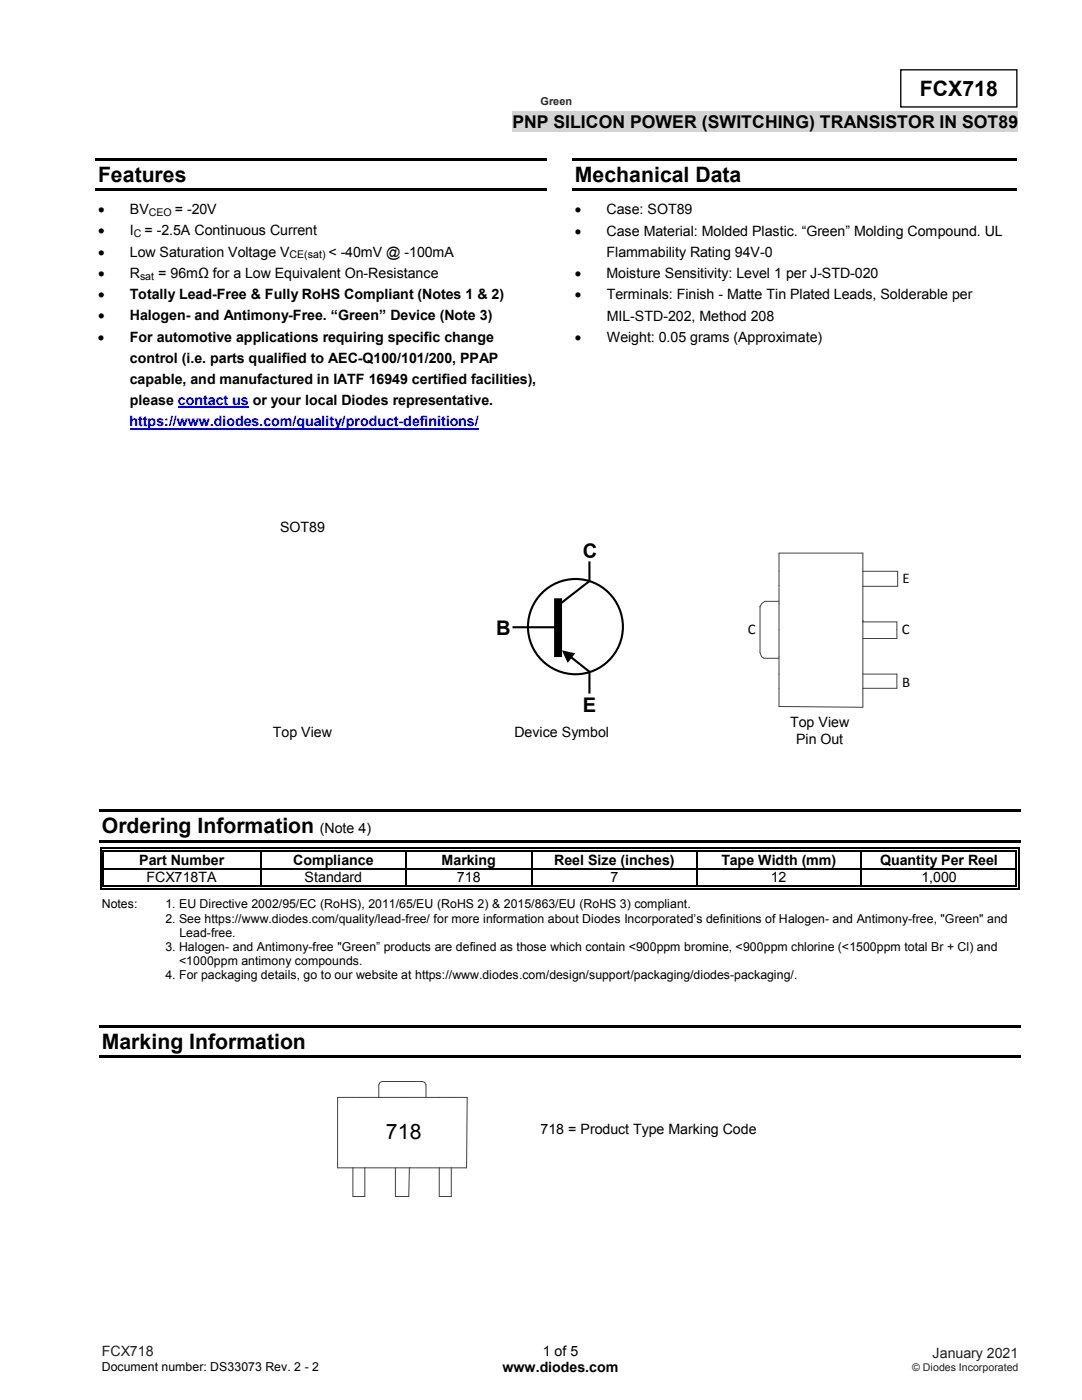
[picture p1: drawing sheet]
<svg xmlns="http://www.w3.org/2000/svg" width="216mm" height="279mm" viewBox="0 0 216 279" stroke-linecap="round" stroke-linejoin="round" font-family="sans-serif">
<defs><g id="words">
<g font-size="4.2">
<text x="183.6" y="19.2">FCX718</text>
<text x="19.6" y="36.3">Features</text>
<text x="114.7" y="36.3">Mechanical Data</text>
<text x="20.3" y="166.3">Ordering Information</text>
<text x="20.3" y="209.3">Marking Information</text>
<text x="77" y="227.3">718</text>
</g>
<g font-size="4">
<text x="116.3" y="111.3">C</text>
<text x="99" y="126.8">B</text>
<text x="116.3" y="142.2">E</text>
</g>
<text font-size="3.5" x="102.2" y="25.5">PNP SILICON POWER (SWITCHING) TRANSISTOR IN SOT89</text>
<g font-size="2.9">
<text x="180.1" y="116.4">E</text>
<text x="149.2" y="126.6">C</text>
<text x="180" y="126.6">C</text>
<text x="180" y="137">B</text>
</g>
<g font-size="2.8">
<text x="19.6" y="42.8">•</text>
<text x="19.6" y="47">•</text>
<text x="25.9" y="42.8">BV</text>
<text x="25.9" y="47">I</text>
<text x="28.8" y="47">= -2.5A Continuous Current</text>
<text x="34.9" y="42.8">= -20V</text>
<text x="114.7" y="42.8">•</text>
<text x="114.7" y="47">•</text>
<text x="121" y="42.8">Case: SOT89</text>
<text x="121" y="47">Case Material: Molded Plastic. “Green” Molding Compound. UL</text>
<text x="19.6" y="51.2">•</text>
<text x="25.9" y="51.2">Low Saturation Voltage V</text>
<text x="65.6" y="51.2">&lt; -40mV @ -100mA</text>
<text x="121" y="51.3">Flammability Rating 94V-0</text>
<text x="19.6" y="55.5">•</text>
<text x="19.6" y="59.7">•</text>
<text x="25.9" y="55.5">R</text>
<text x="25.9" y="59.7">Totally Lead-Free &amp; Fully RoHS Compliant (Notes 1 &amp; 2)</text>
<text x="31.6" y="55.5">= 96mΩ for a Low Equivalent On-Resistance</text>
<text x="114.7" y="55.5">•</text>
<text x="114.7" y="59.7">•</text>
<text x="121" y="55.5">Moisture Sensitivity: Level 1 per J-STD-020</text>
<text x="121.1" y="59.7">Terminals: Finish - Matte Tin Plated Leads, Solderable per</text>
<text x="19.6" y="63.9">•</text>
<text x="25.9" y="63.9">Halogen- and Antimony-Free. “Green” Device (Note 3)</text>
<text x="121.1" y="64">MIL-STD-202, Method 208</text>
<text x="19.6" y="68.2">•</text>
<text x="25.9" y="68.2">For automotive applications requiring specific change</text>
<text x="114.7" y="68.2">•</text>
<text x="121.1" y="68.2">Weight: 0.05 grams (Approximate)</text>
<text x="25.9" y="76.6">capable, and manufactured in IATF 16949 certified facilities),</text>
<text x="25.9" y="72.4">control (i.e. parts qualified to AEC-Q100/101/200, PPAP</text>
<text x="25.9" y="80.9">please contact us or your local Diodes representative.</text>
<text x="55.9" y="106.2">SOT89</text>
<text x="54.4" y="147.1">Top View</text>
<text x="102.7" y="147.1">Device Symbol</text>
<text x="157.6" y="145.2">Top View</text>
<text x="158.8" y="148.5">Pin Out</text>
<text x="63.8" y="166.3">(Note 4)</text>
<text x="27.8" y="172.6">Part Number</text>
<text x="58.5" y="172.6">Compliance</text>
<text x="88.1" y="172.6">Marking</text>
<text x="110.6" y="172.6">Reel Size (inches)</text>
<text x="143.9" y="172.6">Tape Width (mm)</text>
<text x="175.6" y="172.6">Quantity Per Reel</text>
<text x="29.3" y="176.1">FCX718TA</text>
<text x="60.8" y="176.1">Standard</text>
<text x="91.2" y="176.1">718</text>
<text x="121.8" y="176.1">7</text>
<text x="153.8" y="176.1">12</text>
<text x="183.9" y="176.1">1,000</text>
<text x="107.9" y="226.2">718 = Product Type Marking Code</text>
<text x="100.3" y="273.8">www.diodes.com</text>
<text x="108.3" y="270.6">1 of 5</text>
</g>
<text font-size="2.8" fill="#00f" x="25.9" y="85.1">https://www.diodes.com/quality/product-definitions/</text>
<g font-size="2.8" fill="#231f20">
<text x="20.3" y="270.6">FCX718</text>
<text x="186.1" y="271">January 2021</text>
</g>
<g font-size="2.5">
<text x="20.3" y="181.2">Notes:</text>
<text x="33" y="184.1">2. See https://www.diodes.com/quality/lead-free/ for more information about Diodes Incorporated’s definitions of Halogen- and Antimony-free, &quot;Green&quot; and</text>
<text x="33" y="181.2">1. EU Directive 2002/95/EC (RoHS), 2011/65/EU (RoHS 2) &amp; 2015/863/EU (RoHS 3) compliant.</text>
<text x="33" y="189.8">3. Halogen- and Antimony-free &quot;Green” products are defined as those which contain &lt;900ppm bromine, &lt;900ppm chlorine (&lt;1500ppm total Br + Cl) and</text>
<text x="35.8" y="186.9">Lead-free.</text>
<text x="33" y="195.5">4. For packaging details, go to our website at https://www.diodes.com/design/support/packaging/diodes-packaging/.</text>
<text x="35.7" y="192.6">&lt;1000ppm antimony compounds.</text>
<text x="20.3" y="273.6">Document number: DS33073 Rev. 2 - 2</text>
</g>
<text font-size="2.2" fill="#2b2828" x="107.9" y="21">Green</text>
<g font-size="2.1">
<text x="26.7" y="47.3">C</text>
<text x="29.7" y="43.1">CEO</text>
<text x="57.8" y="51.6">CE(sat)</text>
<text x="27.9" y="55.8">sat</text>
</g>
<text font-size="2.1" fill="#231f20" x="182" y="273.6">© Diodes Incorporated</text>
</g></defs>
<path d="M179.7 13.9h23.2v7.4h-23.2z" fill-rule="evenodd" fill="#fff" stroke="#000" stroke-width=".26"/>
<path d="M155.4 110.4h16.8v30.8l-16.8-.2zM172.2 114h6.9v3h-6.9M151.7 121v9.3l.3 .8 .4 .3h3M155.4 120h-2.8l-.6 .5-.3 .6M172.2 124.1h6.8v3.3M172.2 127.4h6.8M172.2 134.5h6.8v2.9h-6.8" fill="none" stroke="#404040" stroke-width=".2"/>
<path d="M102.2 22.3h101v4.1h-101z" fill-rule="evenodd" fill="#d3d3d3"/>
<g fill="#000">
<path d="M19 31.5h90.2v.5h-90.2z" fill-rule="evenodd"/>
<path d="M19 37.6h90.2v.5h-90.2z" fill-rule="evenodd"/>
<path d="M19.8 161.5h183.9v.5h-183.9z" fill-rule="evenodd"/>
<path d="M19.8 167.6h183.9v.5h-183.9z" fill-rule="evenodd"/>
<path d="M19.8 204.5h183.9v.5h-183.9z" fill-rule="evenodd"/>
<path d="M19.8 210.7h183.9v.5h-183.9z" fill-rule="evenodd"/>
</g>
<path d="M25.9 85.5h69.6M35.5 81.3h14.1" fill="none" stroke="#00f" stroke-width=".3"/>
<g fill="#000">
<path d="M114.2 31.5h88.7v.5h-88.7zM114.2 37.6h88.7v.5h-88.7zM19.9 169.2h.3v.8h-.3zM19.9 169.2h.8v.3h-.8zM19.9 173.3h.3v.2h-.3zM19.9 176.8h.3v.7h-.3zM19.9 177.3h.8v.2h-.8zM20.4 169.7h.3v.3h-.3zM20.4 173.3h.3v.2h-.3zM20.4 176.8h.3v.2h-.3zM52 170h.2zM52 169.2h.7v.3h-.7z"/>
<path d="M52 169.7h.7v.3h-.7zM52 173.3h.2v.2h-.2zM52 176.8h.7v.2h-.7zM52 177.3h.7v.2h-.7zM80.8 170h.3zM80.8 169.2h.8v.3h-.8zM80.8 169.7h.8v.3h-.8zM80.8 173.3h.3v.2h-.3zM80.8 176.8h.8v.2h-.8zM80.8 177.3h.8v.2h-.8zM106 170h.3zM106 169.2h.8v.3h-.8z"/>
<path d="M106 169.7h.8v.3h-.8zM106 173.3h.3v.2h-.3zM106 176.8h.8v.2h-.8zM106 177.3h.8v.2h-.8zM138.9 170h.2zM138.9 169.2h.7v.3h-.7zM138.9 169.7h.7v.3h-.7zM138.9 173.3h.2v.2h-.2zM138.9 176.8h.7v.2h-.7zM138.9 177.3h.7v.2h-.7zM171.7 170h.2zM171.7 169.2h.7v.3h-.7z"/>
<path d="M171.7 169.7h.7v.3h-.7zM171.7 173.3h.2v.2h-.2zM171.7 176.8h.7v.2h-.7zM171.7 177.3h.7v.2h-.7zM202.6 169.2h.8v.3h-.8zM202.6 169.7h.3v.3h-.3zM202.6 173.3h.3v.2h-.3zM202.6 177.3h.8v.2h-.8zM202.6 176.8h.3v.2h-.3zM203.1 169.2h.3v.8h-.3zM203.1 173.3h.3v.2h-.3zM203.1 176.8h.3v.7h-.3z"/>
</g>
<g fill="none" stroke="#000" stroke-width=".25">
<path d="M20.1 170v3.3M20.1 173.5v3.3M20.6 170v3.3M20.6 173.5v3.3M20.7 169.3h31.3M20.7 169.8h31.3M20.7 173.4h31.3M20.7 177.4h31.3M20.7 176.9h31.3M52.1 170v3.3M52.1 173.5v3.3M52.2 173.4h28.6"/>
<path d="M52.7 169.3h28.1M52.7 169.8h28.1M52.7 177.4h28.1M52.7 176.9h28.1M80.9 170v3.3M80.9 173.5v3.3M81.1 173.4h24.9M81.6 169.3h24.4M81.6 169.8h24.4M81.6 177.4h24.4M81.6 176.9h24.4M106.2 170v3.3"/>
<path d="M106.2 173.5v3.3M106.3 173.4h32.6M106.8 169.3h32.1M106.8 169.8h32.1M106.8 177.4h32.1M106.8 176.9h32.1M139 170v3.3M139 173.5v3.3M139.1 173.4h32.6M139.6 169.3h32.1M139.6 169.8h32.1M139.6 177.4h32.1"/>
<path d="M139.6 176.9h32.1M171.8 170v3.3M171.8 173.5v3.3M171.9 173.4h30.7M172.4 169.3h30.2M172.4 169.8h30.2M172.4 177.4h30.2M172.4 176.9h30.2M202.7 170v3.3M202.7 173.5v3.3M203.2 170v3.3M203.2 173.5v3.3"/>
</g>
<path d="M103.9 19.6h15.8v1.8h-15.8z" fill="#fff"/>
<g fill="none" stroke="#000" stroke-width=".42">
<path d="M117.6 112v4l-6.2 4.8M102.3 125.2h9.1M113.3 130.6l4.3 3.5M117.6 134.3v4.1"/>
<circle cx="114.8" cy="125" r="9.5"/>
</g>
<path d="M111.4 119.4v11.7" fill="none" stroke="#000" stroke-width="1.6" stroke-linecap="butt"/>
<path d="M112.1 129.8l2.7 .6-1.5 1.9z" fill="#000"/>
<g fill="#fff">
<path d="M150 142.1h27v10.2h-27z" fill-rule="evenodd"/>
<path d="M51.8 144h17.1v5.3h-17.1z" fill-rule="evenodd"/>
<path d="M99 144h26.1v5.3h-26.1z" fill-rule="evenodd"/>
</g>
<path d="M67.4 219h25.8l-.1 14.1h-25.7zM75.6 219v-2.5l.2-.5 .6-.2h7.8l.5 .2 .3 .5v2.5M70.4 233.1v5.7h2.4v-5.7M78.9 233.1v5.7h2.7l.1-5.7M90 233.1v5.7h-2.4v-5.7" fill="none" stroke="#404040" stroke-width=".2"/>
<use href="#words"/>
</svg>
